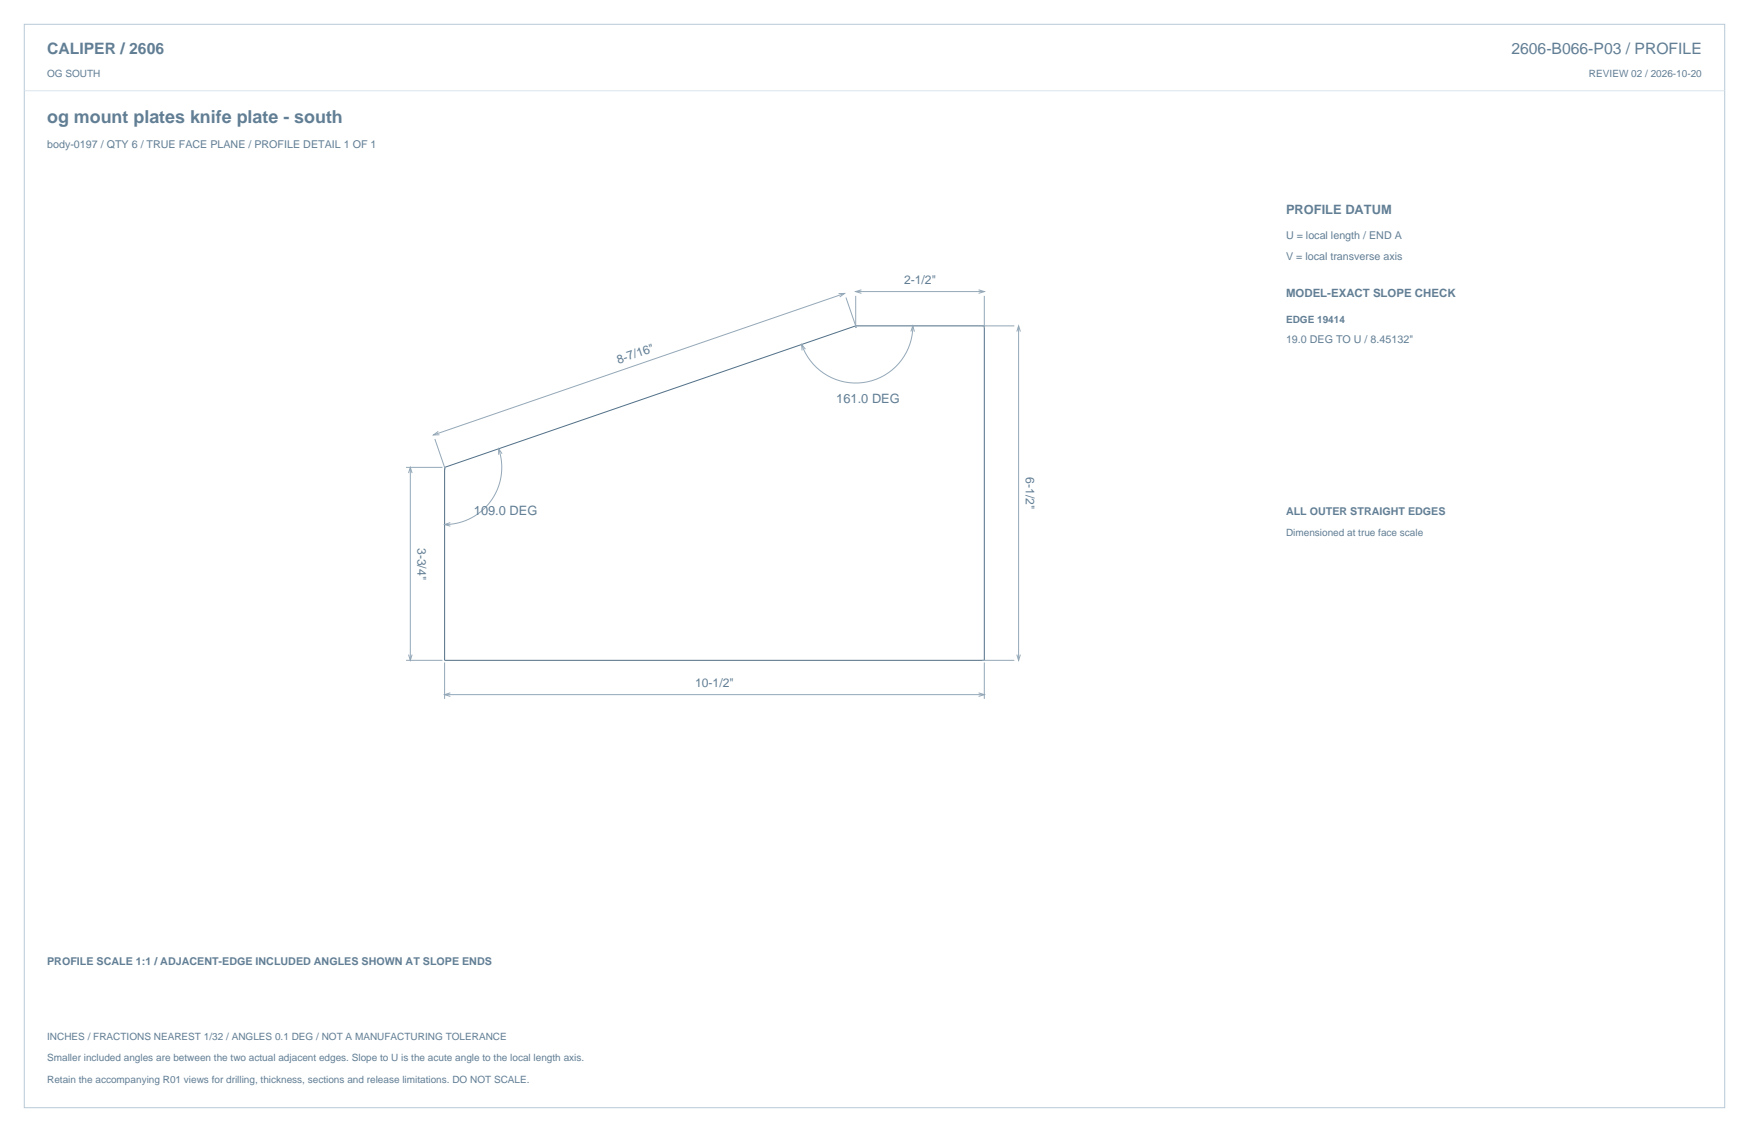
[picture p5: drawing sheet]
<svg xmlns="http://www.w3.org/2000/svg" width="864mm" height="559mm" viewBox="0 0 864 559" stroke-linecap="round" stroke-linejoin="round" font-family="sans-serif">
<defs><g id="words">
<text font-size="8.8" fill="#617e94" x="23" y="61">og mount plates knife plate - south</text>
<g font-size="7.8" fill="#617e94">
<text x="23" y="27">CALIPER / 2606</text>
<text x="746" y="27">2606-B066-P03 / PROFILE</text>
</g>
<g font-size="6.3" fill="#617e94">
<text x="635" y="106">PROFILE DATUM</text>
<text x="413" y="199">161.0 DEG</text>
<text x="234" y="254">109.0 DEG</text>
</g>
<g font-size="6" fill="#617e94">
<text x="446" y="140">2-1/2&quot;</text>
<text x="305" y="180" transform="rotate(-19 305 180)">8-7/16&quot;</text>
<text x="506" y="236" transform="rotate(90 506 236)">6-1/2&quot;</text>
<text x="206" y="270" transform="rotate(90 206 270)">3-3/4&quot;</text>
<text x="343" y="339">10-1/2&quot;</text>
</g>
<text font-size="5.6" fill="#617e94" x="635" y="146">MODEL-EXACT SLOPE CHECK</text>
<g font-size="5.3" fill="#617e94">
<text x="23" y="73">body-0197 / QTY 6 / TRUE FACE PLANE / PROFILE DETAIL 1 OF 1</text>
<text x="635" y="118">U = local length / END A</text>
<text x="635" y="128">V = local transverse axis</text>
<text x="635" y="169">19.0 DEG TO U / 8.45132&quot;</text>
<text x="635" y="254">ALL OUTER STRAIGHT EDGES</text>
<text x="23" y="476">PROFILE SCALE 1:1 / ADJACENT-EDGE INCLUDED ANGLES SHOWN AT SLOPE ENDS</text>
</g>
<g font-size="4.9" fill="#617e94">
<text x="23" y="38">OG SOUTH</text>
<text x="785" y="38">REVIEW 02 / 2026-10-20</text>
<text x="635" y="159">EDGE 19414</text>
<text x="635" y="265">Dimensioned at true face scale</text>
<text x="23" y="513">INCHES / FRACTIONS NEAREST 1/32 / ANGLES 0.1 DEG / NOT A MANUFACTURING TOLERANCE</text>
<text x="23" y="524">Smaller included angles are between the two actual adjacent edges. Slope to U is the acute angle to the local length axis.</text>
<text x="23" y="534">Retain the accompanying R01 views for drilling, thickness, sections and release limitations. DO NOT SCALE.</text>
</g>
</g></defs>
<path d="M12 12h840v535h-840z" fill="none" stroke="#b8cad8" stroke-width=".49"/>
<path d="M12 45h840" fill="none" stroke="#dbe5ed" stroke-width=".49"/>
<path d="M220 231l203-70h63v165h-266z" fill="none" stroke="#536f85" stroke-width=".49"/>
<g fill="none" stroke="#93a8b9" stroke-width=".49">
<path d="M414 145h3l-2 2M417 145l-203 70M418 147l5 15M423 146v16M423 144h63M425 143l-2 1 2 1M483 143l3 1-3 1M486 146v16M398 172l-2-2v3M450 164l1-3 1 3M451 161a28 28 0 0 1-24 28 28 28 0 0 1-31-19M485 161h16"/>
<path d="M502 164l1-3 1 3M503 161v165M215 217l5 15M216 213l-2 2h3M200 231h18M202 234l1-3v3M203 231v95M246 222a28 28 0 0 1-26 37M248 224l-2-2v2M222 258l-2 1 2 1M200 326h18M202 323l1 3v-3"/>
<path d="M220 327v18M485 326h16M486 327v18M502 323l1 3 1-3M220 343h266M222 342l-2 1 2 1M483 342l3 1-3 1"/>
</g>
<use href="#words"/>
</svg>
